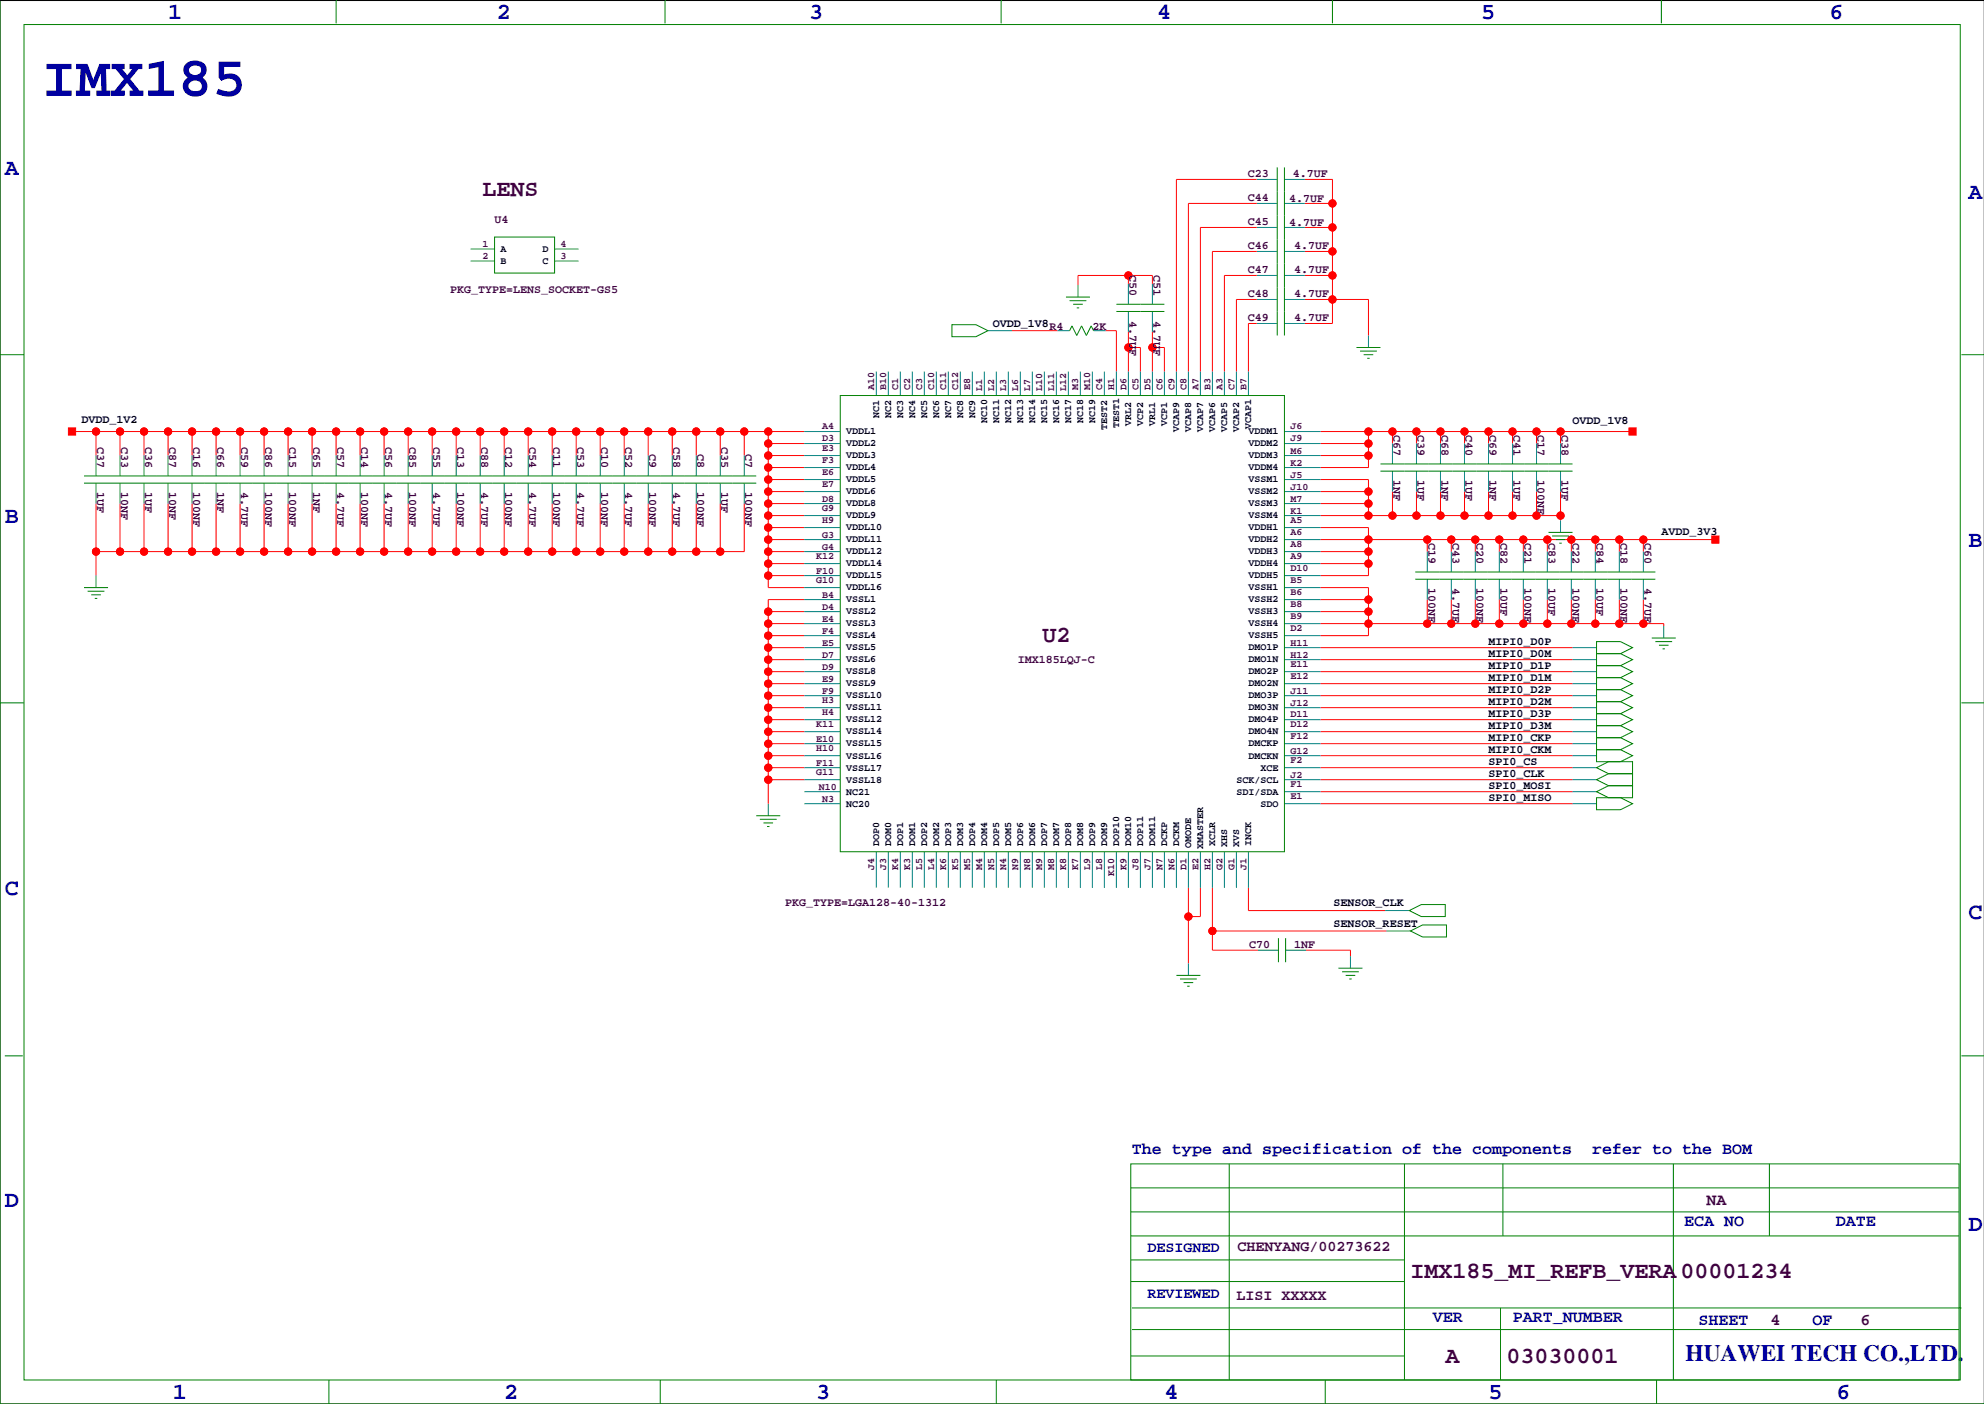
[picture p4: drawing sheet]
<svg xmlns="http://www.w3.org/2000/svg" width="420mm" height="297mm" viewBox="0 0 420 297" stroke-linecap="round" stroke-linejoin="round" font-family="sans-serif">
<defs><g id="words">
<text font-size="12" fill="#0000a0" x="8.9" y="20.3">IMX185</text>
<g font-size="4.9" fill="#0000a0">
<text x="35.6" y="3.9">1</text>
<text x="105.2" y="3.9">2</text>
<text x="171.2" y="3.9">3</text>
<text x="244.9" y="3.9">4</text>
<text x="313.4" y="3.9">5</text>
<text x="387.1" y="3.9">6</text>
<text x="1" y="36.9">A</text>
<text x="416.6" y="42">A</text>
<text x="1" y="110.6">B</text>
<text x="416.6" y="115.7">B</text>
<text x="1" y="189.3">C</text>
<text x="416.6" y="194.4">C</text>
<text x="1" y="255.4">D</text>
<text x="416.6" y="260.5">D</text>
<text x="356.6" y="288">HUAWEI TECH CO.,LTD.</text>
<text x="36.6" y="296">1</text>
<text x="106.7" y="296">2</text>
<text x="172.7" y="296">3</text>
<text x="246.4" y="296">4</text>
<text x="315" y="296">5</text>
<text x="388.6" y="296">6</text>
</g>
<g font-size="4.9" fill="#400040">
<text x="102.1" y="41.5">LENS</text>
<text x="220.6" y="135.9">U2</text>
<text x="298.5" y="270.5">IMX185_MI_REFB_VERA</text>
<text x="355.6" y="270.5">00001234</text>
<text x="305.9" y="288.3">A</text>
<text x="318.8" y="288.3">03030001</text>
</g>
<g font-size="3.5" fill="#0000a0">
<text x="239.5" y="244.2">The type and specification of the components</text>
<text x="336.9" y="244.2">refer to the BOM</text>
<text x="356.4" y="259.4">ECA NO</text>
<text x="388.5" y="259.4">DATE</text>
<text x="303.1" y="279.7">VER</text>
<text x="320.1" y="279.7">PART_NUMBER</text>
<text x="359.4" y="280.3">SHEET</text>
<text x="383.5" y="280.3">OF</text>
</g>
<g font-size="3.5" fill="#400040">
<text x="361.1" y="254.9">NA</text>
<text x="374.6" y="280.3">4</text>
<text x="393.7" y="280.3">6</text>
</g>
<g font-size="3.2" fill="#0000a0">
<text x="242.8" y="264.9">DESIGNED</text>
<text x="242.8" y="274.5">REVIEWED</text>
</g>
<g font-size="3.2" fill="#400040">
<text x="261.9" y="264.7">CHENYANG/00273622</text>
<text x="261.6" y="275.1">LISI XXXXX</text>
</g>
<g font-size="2.5" fill="#400040">
<text x="264" y="37.5">C23</text>
<text x="273.6" y="37.5">4.7UF</text>
<text x="104.6" y="47.1">U4</text>
<text x="264" y="42.5">C44</text>
<text x="264" y="47.6">C45</text>
<text x="272.8" y="42.8">4.7UF</text>
<text x="272.8" y="47.9">4.7UF</text>
<text x="264" y="52.7">C46</text>
<text x="273.8" y="52.7">4.7UF</text>
<text x="239" y="58.2" transform="rotate(90 239 58.2)">C50</text>
<text x="244.1" y="58.2" transform="rotate(90 244.1 58.2)">C51</text>
<text x="264" y="57.8">C47</text>
<text x="273.8" y="57.8">4.7UF</text>
<text x="95.2" y="62.1">PKG_TYPE=LENS_SOCKET-GS5</text>
<text x="264" y="62.9">C48</text>
<text x="273.8" y="62.9">4.7UF</text>
<text x="231.1" y="69.7">2K</text>
<text x="239" y="67.9" transform="rotate(90 239 67.9)">4.7UF</text>
<text x="244.1" y="67.9" transform="rotate(90 244.1 67.9)">4.7UF</text>
<text x="264" y="67.9">C49</text>
<text x="273.8" y="67.9">4.7UF</text>
<text x="20.5" y="94.5" transform="rotate(90 20.5 94.5)">C37</text>
<text x="25.6" y="94.5" transform="rotate(90 25.6 94.5)">C33</text>
<text x="30.7" y="94.5" transform="rotate(90 30.7 94.5)">C36</text>
<text x="35.8" y="94.5" transform="rotate(90 35.8 94.5)">C87</text>
<text x="40.9" y="94.5" transform="rotate(90 40.9 94.5)">C16</text>
<text x="45.9" y="94.5" transform="rotate(90 45.9 94.5)">C66</text>
<text x="51" y="94.5" transform="rotate(90 51 94.5)">C59</text>
<text x="56.1" y="94.5" transform="rotate(90 56.1 94.5)">C86</text>
<text x="61.2" y="94.5" transform="rotate(90 61.2 94.5)">C15</text>
<text x="66.3" y="94.5" transform="rotate(90 66.3 94.5)">C65</text>
<text x="71.3" y="94.5" transform="rotate(90 71.3 94.5)">C57</text>
<text x="76.4" y="94.5" transform="rotate(90 76.4 94.5)">C14</text>
<text x="81.5" y="94.5" transform="rotate(90 81.5 94.5)">C56</text>
<text x="86.6" y="94.5" transform="rotate(90 86.6 94.5)">C85</text>
<text x="91.7" y="94.5" transform="rotate(90 91.7 94.5)">C55</text>
<text x="96.7" y="94.5" transform="rotate(90 96.7 94.5)">C13</text>
<text x="101.8" y="94.5" transform="rotate(90 101.8 94.5)">C88</text>
<text x="106.9" y="94.5" transform="rotate(90 106.9 94.5)">C12</text>
<text x="112" y="94.5" transform="rotate(90 112 94.5)">C54</text>
<text x="117.1" y="94.5" transform="rotate(90 117.1 94.5)">C11</text>
<text x="122.1" y="94.5" transform="rotate(90 122.1 94.5)">C53</text>
<text x="127.2" y="94.5" transform="rotate(90 127.2 94.5)">C10</text>
<text x="132.3" y="94.5" transform="rotate(90 132.3 94.5)">C52</text>
<text x="137.4" y="96" transform="rotate(90 137.4 96)">C9</text>
<text x="142.5" y="94.5" transform="rotate(90 142.5 94.5)">C58</text>
<text x="147.5" y="96" transform="rotate(90 147.5 96)">C8</text>
<text x="152.6" y="94.5" transform="rotate(90 152.6 94.5)">C35</text>
<text x="157.7" y="96" transform="rotate(90 157.7 96)">C7</text>
<text x="294.9" y="91.9" transform="rotate(90 294.9 91.9)">C67</text>
<text x="299.9" y="91.9" transform="rotate(90 299.9 91.9)">C39</text>
<text x="305" y="91.9" transform="rotate(90 305 91.9)">C68</text>
<text x="310.1" y="91.9" transform="rotate(90 310.1 91.9)">C40</text>
<text x="315.2" y="91.9" transform="rotate(90 315.2 91.9)">C69</text>
<text x="320.3" y="91.9" transform="rotate(90 320.3 91.9)">C41</text>
<text x="325.3" y="91.9" transform="rotate(90 325.3 91.9)">C17</text>
<text x="330.4" y="91.9" transform="rotate(90 330.4 91.9)">C38</text>
<text x="294.9" y="101.5" transform="rotate(90 294.9 101.5)">1NF</text>
<text x="299.9" y="101.5" transform="rotate(90 299.9 101.5)">1UF</text>
<text x="305" y="101.5" transform="rotate(90 305 101.5)">1NF</text>
<text x="310.1" y="101.5" transform="rotate(90 310.1 101.5)">1UF</text>
<text x="315.2" y="101.5" transform="rotate(90 315.2 101.5)">1NF</text>
<text x="320.3" y="101.5" transform="rotate(90 320.3 101.5)">1UF</text>
<text x="325.3" y="101.5" transform="rotate(90 325.3 101.5)">100NF</text>
<text x="330.4" y="101.5" transform="rotate(90 330.4 101.5)">1UF</text>
<text x="20.5" y="104" transform="rotate(90 20.5 104)">1UF</text>
<text x="25.6" y="104" transform="rotate(90 25.6 104)">10NF</text>
<text x="30.7" y="104" transform="rotate(90 30.7 104)">1UF</text>
<text x="35.8" y="104" transform="rotate(90 35.8 104)">10NF</text>
<text x="40.9" y="104" transform="rotate(90 40.9 104)">100NF</text>
<text x="45.9" y="104" transform="rotate(90 45.9 104)">1NF</text>
<text x="51" y="104" transform="rotate(90 51 104)">4.7UF</text>
<text x="56.1" y="104" transform="rotate(90 56.1 104)">100NF</text>
<text x="61.2" y="104" transform="rotate(90 61.2 104)">100NF</text>
<text x="66.3" y="104" transform="rotate(90 66.3 104)">1NF</text>
<text x="71.3" y="104" transform="rotate(90 71.3 104)">4.7UF</text>
<text x="76.4" y="104" transform="rotate(90 76.4 104)">100NF</text>
<text x="81.5" y="104" transform="rotate(90 81.5 104)">4.7UF</text>
<text x="86.6" y="104" transform="rotate(90 86.6 104)">100NF</text>
<text x="91.7" y="104" transform="rotate(90 91.7 104)">4.7UF</text>
<text x="96.7" y="104" transform="rotate(90 96.7 104)">100NF</text>
<text x="101.8" y="104" transform="rotate(90 101.8 104)">4.7UF</text>
<text x="106.9" y="104" transform="rotate(90 106.9 104)">100NF</text>
<text x="112" y="104" transform="rotate(90 112 104)">4.7UF</text>
<text x="117.1" y="104" transform="rotate(90 117.1 104)">100NF</text>
<text x="122.1" y="104" transform="rotate(90 122.1 104)">4.7UF</text>
<text x="127.2" y="104" transform="rotate(90 127.2 104)">100NF</text>
<text x="132.3" y="104" transform="rotate(90 132.3 104)">4.7UF</text>
<text x="137.4" y="104" transform="rotate(90 137.4 104)">100NF</text>
<text x="142.5" y="104" transform="rotate(90 142.5 104)">4.7UF</text>
<text x="147.5" y="104" transform="rotate(90 147.5 104)">100NF</text>
<text x="152.6" y="104" transform="rotate(90 152.6 104)">1UF</text>
<text x="157.7" y="104" transform="rotate(90 157.7 104)">100NF</text>
<text x="302.2" y="114.8" transform="rotate(90 302.2 114.8)">C19</text>
<text x="307.3" y="114.8" transform="rotate(90 307.3 114.8)">C43</text>
<text x="312.4" y="114.8" transform="rotate(90 312.4 114.8)">C20</text>
<text x="317.5" y="114.8" transform="rotate(90 317.5 114.8)">C82</text>
<text x="322.6" y="114.8" transform="rotate(90 322.6 114.8)">C21</text>
<text x="327.6" y="114.8" transform="rotate(90 327.6 114.8)">C83</text>
<text x="332.7" y="114.8" transform="rotate(90 332.7 114.8)">C22</text>
<text x="337.8" y="114.8" transform="rotate(90 337.8 114.8)">C84</text>
<text x="342.9" y="114.8" transform="rotate(90 342.9 114.8)">C18</text>
<text x="348" y="114.8" transform="rotate(90 348 114.8)">C60</text>
<text x="302.2" y="124.3" transform="rotate(90 302.2 124.3)">100NF</text>
<text x="307.3" y="124.3" transform="rotate(90 307.3 124.3)">4.7UF</text>
<text x="312.4" y="124.3" transform="rotate(90 312.4 124.3)">100NF</text>
<text x="317.5" y="124.3" transform="rotate(90 317.5 124.3)">10UF</text>
<text x="322.6" y="124.3" transform="rotate(90 322.6 124.3)">100NF</text>
<text x="327.6" y="124.3" transform="rotate(90 327.6 124.3)">10UF</text>
<text x="332.7" y="124.3" transform="rotate(90 332.7 124.3)">100NF</text>
<text x="337.8" y="124.3" transform="rotate(90 337.8 124.3)">10UF</text>
<text x="342.9" y="124.3" transform="rotate(90 342.9 124.3)">100NF</text>
<text x="348" y="124.3" transform="rotate(90 348 124.3)">4.7UF</text>
<text x="215.4" y="140.3">IMX185LQJ-C</text>
<text x="166.1" y="191.6">PKG_TYPE=LGA128-40-1312</text>
<text x="264.3" y="200.5">C70</text>
<text x="273.8" y="200.5">1NF</text>
</g>
<g font-size="2.5">
<text x="210.1" y="69.2">OVDD_1V8R4</text>
<text x="17.3" y="89.5">DVDD_1V2</text>
<text x="332.7" y="89.8">OVDD_1V8</text>
<text x="351.5" y="113.1">AVDD_3V3</text>
<text x="315" y="136.5">MIPI0_D0P</text>
<text x="315" y="141.6">MIPI0_D1P</text>
<text x="315" y="139.1">MIPI0_D0M</text>
<text x="315" y="149.2">MIPI0_D2M</text>
<text x="315" y="146.7">MIPI0_D2P</text>
<text x="315" y="144.1">MIPI0_D1M</text>
<text x="315" y="154.3">MIPI0_D3M</text>
<text x="315" y="151.8">MIPI0_D3P</text>
<text x="315" y="159.4">MIPI0_CKM</text>
<text x="315" y="156.8">MIPI0_CKP</text>
<text x="315" y="161.9">SPI0_CS</text>
<text x="315" y="167">SPI0_MOSI</text>
<text x="315" y="164.5">SPI0_CLK</text>
<text x="315" y="169.5">SPI0_MISO</text>
<text x="282.2" y="191.7">SENSOR_CLK</text>
<text x="282.2" y="196">SENSOR_RESET</text>
</g>
<g font-size="2.1" fill="#400040">
<text x="102.1" y="52.3">1</text>
<text x="118.6" y="52.3">4</text>
<text x="102.1" y="54.8">2</text>
<text x="118.6" y="54.8">3</text>
<text x="185" y="82.4" transform="rotate(-90 185 82.4)">A10</text>
<text x="187.5" y="82.4" transform="rotate(-90 187.5 82.4)">B10</text>
<text x="190.1" y="82.4" transform="rotate(-90 190.1 82.4)">C1</text>
<text x="192.6" y="82.4" transform="rotate(-90 192.6 82.4)">C2</text>
<text x="195.1" y="82.4" transform="rotate(-90 195.1 82.4)">C3</text>
<text x="197.7" y="82.4" transform="rotate(-90 197.7 82.4)">C10</text>
<text x="200.2" y="82.4" transform="rotate(-90 200.2 82.4)">C11</text>
<text x="202.8" y="82.4" transform="rotate(-90 202.8 82.4)">C12</text>
<text x="205.3" y="82.4" transform="rotate(-90 205.3 82.4)">E8</text>
<text x="207.8" y="82.7" transform="rotate(-90 207.8 82.7)">L1</text>
<text x="210.4" y="82.7" transform="rotate(-90 210.4 82.7)">L2</text>
<text x="212.9" y="82.7" transform="rotate(-90 212.9 82.7)">L3</text>
<text x="215.5" y="82.7" transform="rotate(-90 215.5 82.7)">L6</text>
<text x="218" y="82.7" transform="rotate(-90 218 82.7)">L7</text>
<text x="220.5" y="82.7" transform="rotate(-90 220.5 82.7)">L10</text>
<text x="223.1" y="82.7" transform="rotate(-90 223.1 82.7)">L11</text>
<text x="225.6" y="82.7" transform="rotate(-90 225.6 82.7)">L12</text>
<text x="228.2" y="82.4" transform="rotate(-90 228.2 82.4)">M3</text>
<text x="230.7" y="82.4" transform="rotate(-90 230.7 82.4)">M10</text>
<text x="233.2" y="82.4" transform="rotate(-90 233.2 82.4)">C4</text>
<text x="235.8" y="82.4" transform="rotate(-90 235.8 82.4)">H1</text>
<text x="238.3" y="82.4" transform="rotate(-90 238.3 82.4)">D6</text>
<text x="240.9" y="82.4" transform="rotate(-90 240.9 82.4)">C5</text>
<text x="243.4" y="82.4" transform="rotate(-90 243.4 82.4)">D5</text>
<text x="245.9" y="82.4" transform="rotate(-90 245.9 82.4)">C6</text>
<text x="248.5" y="82.4" transform="rotate(-90 248.5 82.4)">C9</text>
<text x="251" y="82.4" transform="rotate(-90 251 82.4)">C8</text>
<text x="253.6" y="82.4" transform="rotate(-90 253.6 82.4)">A7</text>
<text x="256.1" y="82.4" transform="rotate(-90 256.1 82.4)">B3</text>
<text x="258.6" y="82.4" transform="rotate(-90 258.6 82.4)">A3</text>
<text x="261.2" y="82.4" transform="rotate(-90 261.2 82.4)">C7</text>
<text x="263.7" y="82.4" transform="rotate(-90 263.7 82.4)">B7</text>
<text x="174" y="93.4">D3</text>
<text x="174" y="95.5">E3</text>
<text x="174" y="90.9">A4</text>
<text x="273.1" y="93.4">J9</text>
<text x="273.1" y="95.9">M6</text>
<text x="273.1" y="90.9">J6</text>
<text x="174" y="98">F3</text>
<text x="174" y="100.6">E6</text>
<text x="273.1" y="98.5">K2</text>
<text x="273.1" y="101">J5</text>
<text x="174" y="103.1">E7</text>
<text x="174" y="106.1">D8</text>
<text x="273.1" y="103.6">J10</text>
<text x="273.1" y="106.1">M7</text>
<text x="174" y="108.2">G9</text>
<text x="174" y="110.7">H9</text>
<text x="174" y="113.7">G3</text>
<text x="273.1" y="108.6">K1</text>
<text x="273.1" y="110.7">A5</text>
<text x="273.1" y="113.3">A6</text>
<text x="172.7" y="118.3">K12</text>
<text x="174" y="116.3">G4</text>
<text x="273.1" y="115.8">A8</text>
<text x="273.1" y="118.3">A9</text>
<text x="172.7" y="121.3">F10</text>
<text x="172.7" y="123.4">G10</text>
<text x="273.1" y="120.9">D10</text>
<text x="273.1" y="123.4">B5</text>
<text x="273.1" y="126">B6</text>
<text x="174" y="126.4">B4</text>
<text x="174" y="129">D4</text>
<text x="174" y="131.5">E4</text>
<text x="273.1" y="128.5">B8</text>
<text x="273.1" y="131">B9</text>
<text x="174" y="134">F4</text>
<text x="174" y="136.6">E5</text>
<text x="273.1" y="133.6">D2</text>
<text x="273.1" y="136.6">H11</text>
<text x="174" y="139.1">D7</text>
<text x="174" y="141.7">D9</text>
<text x="273.1" y="139.1">H12</text>
<text x="273.1" y="141.2">E11</text>
<text x="273.1" y="143.7">E12</text>
<text x="174" y="144.2">E9</text>
<text x="174" y="146.7">F9</text>
<text x="174" y="148.8">H3</text>
<text x="273.1" y="146.7">J11</text>
<text x="273.1" y="149.3">J12</text>
<text x="172.7" y="153.9">K11</text>
<text x="174" y="151.4">H4</text>
<text x="273.1" y="151.6">D11</text>
<text x="273.1" y="153.9">D12</text>
<text x="172.7" y="156.9">E10</text>
<text x="172.7" y="159">H10</text>
<text x="172.7" y="162">F11</text>
<text x="273.1" y="156.4">F12</text>
<text x="273.1" y="159.4">G12</text>
<text x="273.1" y="161.5">F2</text>
<text x="172.7" y="164.1">G11</text>
<text x="173.2" y="167.1">N10</text>
<text x="273.1" y="164.5">J2</text>
<text x="273.1" y="166.6">F1</text>
<text x="174" y="169.6">N3</text>
<text x="273.1" y="169.1">E1</text>
<text x="185" y="184" transform="rotate(-90 185 184)">J4</text>
<text x="187.5" y="184" transform="rotate(-90 187.5 184)">J3</text>
<text x="190.1" y="184" transform="rotate(-90 190.1 184)">K4</text>
<text x="192.6" y="184" transform="rotate(-90 192.6 184)">K3</text>
<text x="195.1" y="184" transform="rotate(-90 195.1 184)">L5</text>
<text x="197.7" y="184" transform="rotate(-90 197.7 184)">L4</text>
<text x="200.2" y="184" transform="rotate(-90 200.2 184)">K6</text>
<text x="202.8" y="184" transform="rotate(-90 202.8 184)">K5</text>
<text x="205.3" y="184" transform="rotate(-90 205.3 184)">M5</text>
<text x="207.8" y="184" transform="rotate(-90 207.8 184)">M4</text>
<text x="210.4" y="184" transform="rotate(-90 210.4 184)">N5</text>
<text x="212.9" y="184" transform="rotate(-90 212.9 184)">N4</text>
<text x="215.5" y="184" transform="rotate(-90 215.5 184)">N9</text>
<text x="218" y="184" transform="rotate(-90 218 184)">N8</text>
<text x="220.5" y="184" transform="rotate(-90 220.5 184)">M9</text>
<text x="223.1" y="184" transform="rotate(-90 223.1 184)">M8</text>
<text x="225.6" y="184" transform="rotate(-90 225.6 184)">K8</text>
<text x="228.2" y="184" transform="rotate(-90 228.2 184)">K7</text>
<text x="230.7" y="184" transform="rotate(-90 230.7 184)">L9</text>
<text x="233.2" y="184" transform="rotate(-90 233.2 184)">L8</text>
<text x="235.8" y="185.3" transform="rotate(-90 235.8 185.3)">K10</text>
<text x="238.3" y="184" transform="rotate(-90 238.3 184)">K9</text>
<text x="240.9" y="184" transform="rotate(-90 240.9 184)">J8</text>
<text x="243.4" y="184" transform="rotate(-90 243.4 184)">J7</text>
<text x="245.9" y="184" transform="rotate(-90 245.9 184)">N7</text>
<text x="248.5" y="184" transform="rotate(-90 248.5 184)">N6</text>
<text x="251" y="184" transform="rotate(-90 251 184)">D1</text>
<text x="253.6" y="184" transform="rotate(-90 253.6 184)">E2</text>
<text x="256.1" y="184" transform="rotate(-90 256.1 184)">H2</text>
<text x="258.6" y="184" transform="rotate(-90 258.6 184)">G2</text>
<text x="261.2" y="184" transform="rotate(-90 261.2 184)">G1</text>
<text x="263.7" y="184" transform="rotate(-90 263.7 184)">J1</text>
</g>
<g font-size="2.1">
<text x="105.9" y="53.3">A</text>
<text x="114.8" y="53.3">D</text>
<text x="105.9" y="55.8">B</text>
<text x="114.8" y="55.8">C</text>
<text x="186" y="88.5" transform="rotate(-90 186 88.5)">NC1</text>
<text x="188.6" y="88.5" transform="rotate(-90 188.6 88.5)">NC2</text>
<text x="191.1" y="88.5" transform="rotate(-90 191.1 88.5)">NC3</text>
<text x="193.6" y="88.5" transform="rotate(-90 193.6 88.5)">NC4</text>
<text x="196.2" y="88.5" transform="rotate(-90 196.2 88.5)">NC5</text>
<text x="198.7" y="88.5" transform="rotate(-90 198.7 88.5)">NC6</text>
<text x="201.3" y="88.5" transform="rotate(-90 201.3 88.5)">NC7</text>
<text x="203.8" y="88.5" transform="rotate(-90 203.8 88.5)">NC8</text>
<text x="206.3" y="88.5" transform="rotate(-90 206.3 88.5)">NC9</text>
<text x="208.9" y="89.5" transform="rotate(-90 208.9 89.5)">NC10</text>
<text x="211.4" y="89.5" transform="rotate(-90 211.4 89.5)">NC11</text>
<text x="214" y="89.5" transform="rotate(-90 214 89.5)">NC12</text>
<text x="216.5" y="89.5" transform="rotate(-90 216.5 89.5)">NC13</text>
<text x="219" y="89.5" transform="rotate(-90 219 89.5)">NC14</text>
<text x="221.6" y="89.5" transform="rotate(-90 221.6 89.5)">NC15</text>
<text x="224.1" y="89.5" transform="rotate(-90 224.1 89.5)">NC16</text>
<text x="226.7" y="89.5" transform="rotate(-90 226.7 89.5)">NC17</text>
<text x="229.2" y="89.5" transform="rotate(-90 229.2 89.5)">NC18</text>
<text x="231.7" y="89.5" transform="rotate(-90 231.7 89.5)">NC19</text>
<text x="179.1" y="94.4">VDDL2</text>
<text x="179.1" y="91.9">VDDL1</text>
<text x="234.3" y="91" transform="rotate(-90 234.3 91)">TEST2</text>
<text x="236.8" y="90.5" transform="rotate(-90 236.8 90.5)">TEST1</text>
<text x="239.4" y="90" transform="rotate(-90 239.4 90)">VRL2</text>
<text x="241.9" y="90" transform="rotate(-90 241.9 90)">VCP2</text>
<text x="244.4" y="90" transform="rotate(-90 244.4 90)">VRL1</text>
<text x="247" y="90" transform="rotate(-90 247 90)">VCP1</text>
<text x="249.5" y="91.3" transform="rotate(-90 249.5 91.3)">VCAP9</text>
<text x="252.1" y="91.3" transform="rotate(-90 252.1 91.3)">VCAP8</text>
<text x="254.6" y="91.3" transform="rotate(-90 254.6 91.3)">VCAP7</text>
<text x="257.1" y="91.3" transform="rotate(-90 257.1 91.3)">VCAP6</text>
<text x="259.7" y="91.3" transform="rotate(-90 259.7 91.3)">VCAP5</text>
<text x="262.2" y="91.3" transform="rotate(-90 262.2 91.3)">VCAP2</text>
<text x="264.2" y="94.4">VDDM2</text>
<text x="264.2" y="91.9">VDDM1</text>
<text x="264.8" y="90.8" transform="rotate(-90 264.8 90.8)">VCAP1</text>
<text x="179.1" y="97">VDDL3</text>
<text x="179.1" y="99.5">VDDL4</text>
<text x="264.2" y="97">VDDM3</text>
<text x="264.2" y="99.5">VDDM4</text>
<text x="179.1" y="102.1">VDDL5</text>
<text x="179.1" y="104.6">VDDL6</text>
<text x="179.1" y="107.1">VDDL8</text>
<text x="264.2" y="102.1">VSSM1</text>
<text x="264.2" y="104.6">VSSM2</text>
<text x="264.2" y="107.1">VSSM3</text>
<text x="179.1" y="109.7">VDDL9</text>
<text x="179.1" y="112.2">VDDL10</text>
<text x="264.2" y="109.7">VSSM4</text>
<text x="264.2" y="112.2">VDDH1</text>
<text x="179.1" y="114.8">VDDL11</text>
<text x="179.1" y="117.3">VDDL12</text>
<text x="179.1" y="119.8">VDDL14</text>
<text x="264.2" y="114.8">VDDH2</text>
<text x="264.2" y="117.3">VDDH3</text>
<text x="264.2" y="119.8">VDDH4</text>
<text x="179.1" y="122.4">VDDL15</text>
<text x="179.1" y="124.9">VDDL16</text>
<text x="264.2" y="122.4">VDDH5</text>
<text x="264.2" y="124.9">VSSH1</text>
<text x="179.1" y="127.5">VSSL1</text>
<text x="179.1" y="130">VSSL2</text>
<text x="264.2" y="127.5">VSSH2</text>
<text x="264.2" y="130">VSSH3</text>
<text x="179.1" y="132.5">VSSL3</text>
<text x="179.1" y="135.1">VSSL4</text>
<text x="179.1" y="137.6">VSSL5</text>
<text x="264.2" y="132.5">VSSH4</text>
<text x="264.2" y="135.1">VSSH5</text>
<text x="264.2" y="137.6">DMO1P</text>
<text x="179.1" y="140.2">VSSL6</text>
<text x="179.1" y="142.7">VSSL8</text>
<text x="264.2" y="140.2">DMO1N</text>
<text x="264.2" y="142.7">DMO2P</text>
<text x="179.1" y="145.2">VSSL9</text>
<text x="179.1" y="147.8">VSSL10</text>
<text x="264.2" y="145.2">DMO2N</text>
<text x="264.2" y="147.8">DMO3P</text>
<text x="179.1" y="150.3">VSSL11</text>
<text x="179.1" y="152.9">VSSL12</text>
<text x="179.1" y="155.4">VSSL14</text>
<text x="264.2" y="152.9">DMO4P</text>
<text x="264.2" y="155.4">DMO4N</text>
<text x="264.2" y="150.3">DMO3N</text>
<text x="179.1" y="157.9">VSSL15</text>
<text x="179.1" y="160.5">VSSL16</text>
<text x="264.2" y="157.9">DMCKP</text>
<text x="264.2" y="160.5">DMCKN</text>
<text x="179.1" y="163">VSSL17</text>
<text x="179.1" y="165.6">VSSL18</text>
<text x="261.6" y="165.6">SCK/SCL</text>
<text x="266.7" y="163">XCE</text>
<text x="179.1" y="170.6">NC20</text>
<text x="179.1" y="168.1">NC21</text>
<text x="261.6" y="168.1">SDI/SDA</text>
<text x="266.7" y="170.6">SDO</text>
<text x="186" y="178.9" transform="rotate(-90 186 178.9)">DOP0</text>
<text x="188.6" y="178.9" transform="rotate(-90 188.6 178.9)">DOM0</text>
<text x="191.1" y="178.9" transform="rotate(-90 191.1 178.9)">DOP1</text>
<text x="193.6" y="178.9" transform="rotate(-90 193.6 178.9)">DOM1</text>
<text x="196.2" y="178.9" transform="rotate(-90 196.2 178.9)">DOP2</text>
<text x="198.7" y="178.9" transform="rotate(-90 198.7 178.9)">DOM2</text>
<text x="201.3" y="178.9" transform="rotate(-90 201.3 178.9)">DOP3</text>
<text x="203.8" y="178.9" transform="rotate(-90 203.8 178.9)">DOM3</text>
<text x="206.3" y="178.9" transform="rotate(-90 206.3 178.9)">DOP4</text>
<text x="208.9" y="178.9" transform="rotate(-90 208.9 178.9)">DOM4</text>
<text x="211.4" y="178.9" transform="rotate(-90 211.4 178.9)">DOP5</text>
<text x="214" y="178.9" transform="rotate(-90 214 178.9)">DOM5</text>
<text x="216.5" y="178.9" transform="rotate(-90 216.5 178.9)">DOP6</text>
<text x="219" y="178.9" transform="rotate(-90 219 178.9)">DOM6</text>
<text x="221.6" y="178.9" transform="rotate(-90 221.6 178.9)">DOP7</text>
<text x="224.1" y="178.9" transform="rotate(-90 224.1 178.9)">DOM7</text>
<text x="226.7" y="178.9" transform="rotate(-90 226.7 178.9)">DOP8</text>
<text x="229.2" y="178.9" transform="rotate(-90 229.2 178.9)">DOM8</text>
<text x="231.7" y="178.9" transform="rotate(-90 231.7 178.9)">DOP9</text>
<text x="234.3" y="178.9" transform="rotate(-90 234.3 178.9)">DOM9</text>
<text x="236.8" y="178.9" transform="rotate(-90 236.8 178.9)">DOP10</text>
<text x="239.4" y="178.9" transform="rotate(-90 239.4 178.9)">DOM10</text>
<text x="241.9" y="178.9" transform="rotate(-90 241.9 178.9)">DOP11</text>
<text x="244.4" y="178.9" transform="rotate(-90 244.4 178.9)">DOM11</text>
<text x="247" y="178.9" transform="rotate(-90 247 178.9)">DCKP</text>
<text x="249.5" y="178.9" transform="rotate(-90 249.5 178.9)">DCKM</text>
<text x="252.1" y="179.4" transform="rotate(-90 252.1 179.4)">OMODE</text>
<text x="254.6" y="179.7" transform="rotate(-90 254.6 179.7)">XMASTER</text>
<text x="257.1" y="178.9" transform="rotate(-90 257.1 178.9)">XCLR</text>
<text x="259.7" y="179.2" transform="rotate(-90 259.7 179.2)">XHS</text>
<text x="262.2" y="179.2" transform="rotate(-90 262.2 179.2)">XVS</text>
<text x="264.8" y="178.9" transform="rotate(-90 264.8 178.9)">INCK</text>
</g>
</g></defs>
<path d="M419.9 .1h-419.9v296.9h419.9" fill="none" stroke="#000" stroke-width=".21"/>
<g fill="none" stroke="#f00" stroke-width=".21">
<path d="M265.9 38h-17v40.6M276.1 38h5.8v30.4h-5.8M238.8 58.3v1.8M265.9 43h-14.4v35.6M265.9 48.1h-11.9v30.5M265.9 53.2h-9.4v25.4M265.9 58.3h-6.8v20.3M276.1 43h5.8M276.1 48.1h5.8M276.1 53.2h5.8M276.1 58.3h5.8M214.1 70h9.7"/>
<path d="M233.9 70h2.3v8.6M238.8 73.5h2.5v5.1M238.8 70.2v8.4M243.8 60.1v-1.8h-15.7v2M243.8 73.5h2.6v5.1M243.8 70.2v8.4M265.9 68.4h-1.7v10.2M265.9 63.4h-4.3v15.2M276.1 63.4h13.5v7.6M15.2 91.3h155M20.3 91.3v5.1M25.4 91.3v5.1"/>
<path d="M30.5 91.3v5.1M35.6 91.3v5.1M40.6 91.3v5.1M45.7 91.3v5.1M50.8 91.3v5.1M55.9 91.3v5.1M61 91.3v5.1M66 91.3v5.1M71.1 91.3v5.1M76.2 91.3v5.1M81.3 91.3v5.1M86.4 91.3v5.1"/>
<path d="M91.4 91.3v5.1M96.5 91.3v5.1M101.6 91.3v5.1M106.7 91.3v5.1M111.8 91.3v5.1M116.8 91.3v5.1M121.9 91.3v5.1M127 91.3v5.1M132.1 91.3v5.1M137.2 91.3v5.1M142.2 91.3v5.1M147.3 91.3v5.1"/>
<path d="M152.4 91.3v5.1M157.5 91.3v5.1M162.6 93.8h7.6M162.6 96.4h7.6M162.6 98.9h7.6M162.6 91.3v33h7.6M279.4 91.3h66M279.4 93.8h10.2M279.4 96.4h10.2M289.6 91.3v7.6h-10.2M294.6 91.3v2.5M299.7 91.3v2.5"/>
<path d="M304.8 91.3v2.5M309.9 91.3v2.5M315 91.3v2.5M320 91.3v2.5M325.1 91.3v2.5M330.2 91.3v2.5M20.3 106.5v15.3M25.4 106.5v10.2M30.5 106.5v10.2M35.6 106.5v10.2M40.6 106.5v10.2M45.7 106.5v10.2"/>
<path d="M50.8 106.5v10.2M55.9 106.5v10.2M61 106.5v10.2M66 106.5v10.2M71.1 106.5v10.2M76.2 106.5v10.2M81.3 106.5v10.2M86.4 106.5v10.2M91.4 106.5v10.2M96.5 106.5v10.2M101.6 106.5v10.2M106.7 106.5v10.2"/>
<path d="M111.8 106.5v10.2M116.8 106.5v10.2M121.9 106.5v10.2M127 106.5v10.2M132.1 106.5v10.2M137.2 106.5v10.2M142.2 106.5v10.2M147.3 106.5v10.2M152.4 106.5v10.2M157.5 106.5v10.2h-137.2M162.6 116.7h7.6M162.6 101.5h7.6"/>
<path d="M162.6 104h7.6M162.6 106.5h7.6M162.6 109.1h7.6M162.6 111.6h7.6M162.6 114.2h7.6M162.6 119.2h7.6M279.4 116.7h10.2M279.4 101.5h10.2v7.6M279.4 104h10.2M279.4 106.5h10.2M279.4 109.1h50.8M279.4 111.6h10.2v10.2h-10.2"/>
<path d="M279.4 114.2h83.6M279.4 119.2h10.2M294.6 104v5.1M299.7 104v5.1M302 114.2v2.5M304.8 104v5.1M307.1 114.2v2.5M309.9 104v5.1M312.2 114.2v2.5M315 104v5.1M317.2 114.2v2.5M320 104v5.1"/>
<path d="M322.3 114.2v2.5M325.1 104v5.1M327.4 114.2v2.5M330.2 104v6.1M332.5 114.2v2.5M337.6 114.2v2.5M342.6 114.2v2.5M347.7 114.2v2.5M162.6 121.8h7.6M162.6 129.4h7.6M162.6 131.9h7.6M162.6 134.5h7.6"/>
<path d="M162.6 137h7.6M162.6 139.6h7.6M170.2 126.9h-7.6v43.1M279.4 124.3h10.2v10.2h-10.2M279.4 126.9h10.2M279.4 129.4h10.2M279.4 131.9h72.6v.5M279.4 137h53.3M279.4 139.6h53.3M302 126.9v5M307.1 126.9v5M312.2 126.9v5"/>
<path d="M317.2 126.9v5M322.3 126.9v5M327.4 126.9v5M332.5 126.9v5M337.6 126.9v5M342.6 126.9v5M347.7 126.9v5M162.6 142.1h7.6M162.6 144.6h7.6M162.6 147.2h7.6M162.6 149.7h7.6M162.6 152.3h7.6"/>
<path d="M162.6 154.8h7.6M162.6 157.3h7.6M162.6 159.9h7.6M279.4 142.1h53.3M279.4 144.6h53.3M279.4 147.2h53.3M279.4 149.7h53.3M279.4 152.3h53.3M279.4 154.8h53.3M279.4 157.3h53.3M279.4 159.9h53.3M162.6 162.4h7.6"/>
<path d="M162.6 165h7.6M279.4 162.4h53.3M279.4 165h53.3M279.4 167.5h53.3M279.4 170h53.3M251.5 187.8v16M254 187.8v6.1h-2.5M256.5 187.8v13.2h9.7M256.5 197h36.9M264.2 187.8v4.8h28.9M276.4 201h9.4v1.3"/>
<circle cx="238.8" cy="58.3" r=".76"/>
<circle cx="281.9" cy="58.3" r=".76"/>
<circle cx="281.9" cy="53.2" r=".76"/>
<circle cx="281.9" cy="48.1" r=".76"/>
<circle cx="281.9" cy="43" r=".76"/>
<circle cx="238.8" cy="73.5" r=".76"/>
<circle cx="243.8" cy="73.5" r=".76"/>
<circle cx="281.9" cy="63.4" r=".76"/>
<circle cx="20.3" cy="91.3" r=".76"/>
<circle cx="25.4" cy="91.3" r=".76"/>
<circle cx="30.5" cy="91.3" r=".76"/>
<circle cx="35.6" cy="91.3" r=".76"/>
<circle cx="40.6" cy="91.3" r=".76"/>
<circle cx="45.7" cy="91.3" r=".76"/>
<circle cx="50.8" cy="91.3" r=".76"/>
<circle cx="55.9" cy="91.3" r=".76"/>
<circle cx="61" cy="91.3" r=".76"/>
<circle cx="66" cy="91.3" r=".76"/>
<circle cx="71.1" cy="91.3" r=".76"/>
<circle cx="76.2" cy="91.3" r=".76"/>
<circle cx="81.3" cy="91.3" r=".76"/>
<circle cx="86.4" cy="91.3" r=".76"/>
<circle cx="91.4" cy="91.3" r=".76"/>
<circle cx="96.5" cy="91.3" r=".76"/>
<circle cx="101.6" cy="91.3" r=".76"/>
<circle cx="106.7" cy="91.3" r=".76"/>
<circle cx="111.8" cy="91.3" r=".76"/>
<circle cx="116.8" cy="91.3" r=".76"/>
<circle cx="121.9" cy="91.3" r=".76"/>
<circle cx="127" cy="91.3" r=".76"/>
<circle cx="132.1" cy="91.3" r=".76"/>
<circle cx="137.2" cy="91.3" r=".76"/>
<circle cx="142.2" cy="91.3" r=".76"/>
<circle cx="147.3" cy="91.3" r=".76"/>
<circle cx="152.4" cy="91.3" r=".76"/>
<circle cx="157.5" cy="91.3" r=".76"/>
<circle cx="162.6" cy="96.4" r=".76"/>
<circle cx="162.6" cy="91.3" r=".76"/>
<circle cx="162.6" cy="98.9" r=".76"/>
<circle cx="162.6" cy="93.8" r=".76"/>
<circle cx="289.6" cy="96.4" r=".76"/>
<circle cx="289.6" cy="91.3" r=".76"/>
<circle cx="289.6" cy="93.8" r=".76"/>
<circle cx="294.6" cy="91.3" r=".76"/>
<circle cx="299.7" cy="91.3" r=".76"/>
<circle cx="304.8" cy="91.3" r=".76"/>
<circle cx="309.9" cy="91.3" r=".76"/>
<circle cx="315" cy="91.3" r=".76"/>
<circle cx="320" cy="91.3" r=".76"/>
<circle cx="325.1" cy="91.3" r=".76"/>
<circle cx="330.2" cy="91.3" r=".76"/>
<circle cx="20.3" cy="116.7" r=".76"/>
<circle cx="25.4" cy="116.7" r=".76"/>
<circle cx="30.5" cy="116.7" r=".76"/>
<circle cx="35.6" cy="116.7" r=".76"/>
<circle cx="40.6" cy="116.7" r=".76"/>
<circle cx="45.7" cy="116.7" r=".76"/>
<circle cx="50.8" cy="116.7" r=".76"/>
<circle cx="55.9" cy="116.7" r=".76"/>
<circle cx="61" cy="116.7" r=".76"/>
<circle cx="66" cy="116.7" r=".76"/>
<circle cx="71.1" cy="116.7" r=".76"/>
<circle cx="76.2" cy="116.7" r=".76"/>
<circle cx="81.3" cy="116.7" r=".76"/>
<circle cx="86.4" cy="116.7" r=".76"/>
<circle cx="91.4" cy="116.7" r=".76"/>
<circle cx="96.5" cy="116.7" r=".76"/>
<circle cx="101.6" cy="116.7" r=".76"/>
<circle cx="106.7" cy="116.7" r=".76"/>
<circle cx="111.8" cy="116.7" r=".76"/>
<circle cx="116.8" cy="116.7" r=".76"/>
<circle cx="121.9" cy="116.7" r=".76"/>
<circle cx="127" cy="116.7" r=".76"/>
<circle cx="132.1" cy="116.7" r=".76"/>
<circle cx="137.2" cy="116.7" r=".76"/>
<circle cx="142.2" cy="116.7" r=".76"/>
<circle cx="147.3" cy="116.7" r=".76"/>
<circle cx="152.4" cy="116.7" r=".76"/>
<circle cx="162.6" cy="109.1" r=".76"/>
<circle cx="162.6" cy="104" r=".76"/>
<circle cx="162.6" cy="111.6" r=".76"/>
<circle cx="162.6" cy="119.2" r=".76"/>
<circle cx="162.6" cy="114.2" r=".76"/>
<circle cx="162.6" cy="101.5" r=".76"/>
<circle cx="162.6" cy="116.7" r=".76"/>
<circle cx="162.6" cy="106.5" r=".76"/>
<circle cx="289.6" cy="109.1" r=".76"/>
<circle cx="289.6" cy="104" r=".76"/>
<circle cx="289.6" cy="119.2" r=".76"/>
<circle cx="289.6" cy="114.2" r=".76"/>
<circle cx="289.6" cy="116.7" r=".76"/>
<circle cx="289.6" cy="106.5" r=".76"/>
<circle cx="294.6" cy="109.1" r=".76"/>
<circle cx="299.7" cy="109.1" r=".76"/>
<circle cx="302" cy="114.2" r=".76"/>
<circle cx="304.8" cy="109.1" r=".76"/>
<circle cx="307.1" cy="114.2" r=".76"/>
<circle cx="309.9" cy="109.1" r=".76"/>
<circle cx="312.2" cy="114.2" r=".76"/>
<circle cx="315" cy="109.1" r=".76"/>
<circle cx="317.2" cy="114.2" r=".76"/>
<circle cx="320" cy="109.1" r=".76"/>
<circle cx="322.3" cy="114.2" r=".76"/>
<circle cx="325.1" cy="109.1" r=".76"/>
<circle cx="327.4" cy="114.2" r=".76"/>
<circle cx="330.2" cy="109.1" r=".76"/>
<circle cx="332.5" cy="114.2" r=".76"/>
<circle cx="337.6" cy="114.2" r=".76"/>
<circle cx="342.6" cy="114.2" r=".76"/>
<circle cx="347.7" cy="114.2" r=".76"/>
<circle cx="162.6" cy="137" r=".76"/>
<circle cx="162.6" cy="139.6" r=".76"/>
<circle cx="162.6" cy="131.9" r=".76"/>
<circle cx="162.6" cy="134.5" r=".76"/>
<circle cx="162.6" cy="121.8" r=".76"/>
<circle cx="162.6" cy="129.4" r=".76"/>
<circle cx="289.6" cy="126.9" r=".76"/>
<circle cx="289.6" cy="131.9" r=".76"/>
<circle cx="289.6" cy="129.4" r=".76"/>
<circle cx="302" cy="131.9" r=".76"/>
<circle cx="307.1" cy="131.9" r=".76"/>
<circle cx="312.2" cy="131.9" r=".76"/>
<circle cx="317.2" cy="131.9" r=".76"/>
<circle cx="322.3" cy="131.9" r=".76"/>
<circle cx="327.4" cy="131.9" r=".76"/>
<circle cx="332.5" cy="131.9" r=".76"/>
<circle cx="337.6" cy="131.9" r=".76"/>
<circle cx="342.6" cy="131.9" r=".76"/>
<circle cx="347.7" cy="131.9" r=".76"/>
<circle cx="162.6" cy="149.7" r=".76"/>
<circle cx="162.6" cy="152.3" r=".76"/>
<circle cx="162.6" cy="157.3" r=".76"/>
<circle cx="162.6" cy="144.6" r=".76"/>
<circle cx="162.6" cy="147.2" r=".76"/>
<circle cx="162.6" cy="159.9" r=".76"/>
<circle cx="162.6" cy="154.8" r=".76"/>
<circle cx="162.6" cy="142.1" r=".76"/>
<circle cx="162.6" cy="162.4" r=".76"/>
<circle cx="162.6" cy="165" r=".76"/>
<circle cx="251.5" cy="193.9" r=".76"/>
<circle cx="256.5" cy="197" r=".76"/>
</g>
<g fill="#f00" stroke="#f00" stroke-width=".21">
<path d="M14.5 90.5h1.5v1.6h-1.5z" fill-rule="evenodd"/>
<path d="M362.2 113.4h1.5v1.5h-1.5z" fill-rule="evenodd"/>
<path d="M344.7 90.5h1.5v1.6h-1.5z" fill-rule="evenodd"/>
<circle cx="101.6" cy="116.7" r=".76"/>
<circle cx="86.4" cy="116.7" r=".76"/>
<circle cx="55.9" cy="116.7" r=".76"/>
<circle cx="35.6" cy="116.7" r=".76"/>
<circle cx="152.4" cy="116.7" r=".76"/>
<circle cx="147.3" cy="116.7" r=".76"/>
<circle cx="142.2" cy="116.7" r=".76"/>
<circle cx="137.2" cy="116.7" r=".76"/>
<circle cx="132.1" cy="116.7" r=".76"/>
<circle cx="127" cy="116.7" r=".76"/>
<circle cx="121.9" cy="116.7" r=".76"/>
<circle cx="116.8" cy="116.7" r=".76"/>
<circle cx="111.8" cy="116.7" r=".76"/>
<circle cx="106.7" cy="116.7" r=".76"/>
<circle cx="96.5" cy="116.7" r=".76"/>
<circle cx="91.4" cy="116.7" r=".76"/>
<circle cx="81.3" cy="116.7" r=".76"/>
<circle cx="76.2" cy="116.7" r=".76"/>
<circle cx="71.1" cy="116.7" r=".76"/>
<circle cx="66" cy="116.7" r=".76"/>
<circle cx="61" cy="116.7" r=".76"/>
<circle cx="50.8" cy="116.7" r=".76"/>
<circle cx="45.7" cy="116.7" r=".76"/>
<circle cx="20.3" cy="116.7" r=".76"/>
<circle cx="25.4" cy="116.7" r=".76"/>
<circle cx="30.5" cy="116.7" r=".76"/>
<circle cx="40.6" cy="116.7" r=".76"/>
<circle cx="101.6" cy="91.3" r=".76"/>
<circle cx="86.4" cy="91.3" r=".76"/>
<circle cx="55.9" cy="91.3" r=".76"/>
<circle cx="35.6" cy="91.3" r=".76"/>
<circle cx="20.3" cy="91.3" r=".76"/>
<circle cx="25.4" cy="91.3" r=".76"/>
<circle cx="30.5" cy="91.3" r=".76"/>
<circle cx="40.6" cy="91.3" r=".76"/>
<circle cx="45.7" cy="91.3" r=".76"/>
<circle cx="50.8" cy="91.3" r=".76"/>
<circle cx="162.6" cy="121.8" r=".76"/>
<circle cx="162.6" cy="119.2" r=".76"/>
<circle cx="162.6" cy="116.7" r=".76"/>
<circle cx="162.6" cy="114.2" r=".76"/>
<circle cx="162.6" cy="111.6" r=".76"/>
<circle cx="162.6" cy="109.1" r=".76"/>
<circle cx="162.6" cy="106.5" r=".76"/>
<circle cx="162.6" cy="104" r=".76"/>
<circle cx="162.6" cy="101.5" r=".76"/>
<circle cx="162.6" cy="98.9" r=".76"/>
<circle cx="162.6" cy="96.4" r=".76"/>
<circle cx="162.6" cy="93.8" r=".76"/>
<circle cx="162.6" cy="91.3" r=".76"/>
<circle cx="157.5" cy="91.3" r=".76"/>
<circle cx="152.4" cy="91.3" r=".76"/>
<circle cx="147.3" cy="91.3" r=".76"/>
<circle cx="142.2" cy="91.3" r=".76"/>
<circle cx="137.2" cy="91.3" r=".76"/>
<circle cx="132.1" cy="91.3" r=".76"/>
<circle cx="127" cy="91.3" r=".76"/>
<circle cx="121.9" cy="91.3" r=".76"/>
<circle cx="116.8" cy="91.3" r=".76"/>
<circle cx="111.8" cy="91.3" r=".76"/>
<circle cx="106.7" cy="91.3" r=".76"/>
<circle cx="96.5" cy="91.3" r=".76"/>
<circle cx="91.4" cy="91.3" r=".76"/>
<circle cx="81.3" cy="91.3" r=".76"/>
<circle cx="76.2" cy="91.3" r=".76"/>
<circle cx="71.1" cy="91.3" r=".76"/>
<circle cx="66" cy="91.3" r=".76"/>
<circle cx="61" cy="91.3" r=".76"/>
<circle cx="347.7" cy="114.2" r=".76"/>
<circle cx="342.6" cy="114.2" r=".76"/>
<circle cx="317.2" cy="114.2" r=".76"/>
<circle cx="312.2" cy="114.2" r=".76"/>
<circle cx="307.1" cy="114.2" r=".76"/>
<circle cx="302" cy="114.2" r=".76"/>
<circle cx="289.6" cy="114.2" r=".76"/>
<circle cx="289.6" cy="116.7" r=".76"/>
<circle cx="289.6" cy="119.2" r=".76"/>
<circle cx="322.3" cy="114.2" r=".76"/>
<circle cx="327.4" cy="114.2" r=".76"/>
<circle cx="332.5" cy="114.2" r=".76"/>
<circle cx="337.6" cy="114.2" r=".76"/>
<circle cx="162.6" cy="165" r=".76"/>
<circle cx="162.6" cy="162.4" r=".76"/>
<circle cx="162.6" cy="159.9" r=".76"/>
<circle cx="162.6" cy="157.3" r=".76"/>
<circle cx="162.6" cy="154.8" r=".76"/>
<circle cx="162.6" cy="129.4" r=".76"/>
<circle cx="162.6" cy="131.9" r=".76"/>
<circle cx="162.6" cy="134.5" r=".76"/>
<circle cx="162.6" cy="137" r=".76"/>
<circle cx="162.6" cy="139.6" r=".76"/>
<circle cx="162.6" cy="142.1" r=".76"/>
<circle cx="162.6" cy="144.6" r=".76"/>
<circle cx="162.6" cy="147.2" r=".76"/>
<circle cx="162.6" cy="149.7" r=".76"/>
<circle cx="162.6" cy="152.3" r=".76"/>
<circle cx="251.5" cy="193.9" r=".76"/>
<circle cx="256.5" cy="197" r=".76"/>
<circle cx="289.6" cy="109.1" r=".76"/>
<circle cx="289.6" cy="106.5" r=".76"/>
<circle cx="289.6" cy="104" r=".76"/>
<circle cx="294.6" cy="109.1" r=".76"/>
<circle cx="299.7" cy="109.1" r=".76"/>
<circle cx="304.8" cy="109.1" r=".76"/>
<circle cx="309.9" cy="109.1" r=".76"/>
<circle cx="315" cy="109.1" r=".76"/>
<circle cx="320" cy="109.1" r=".76"/>
<circle cx="325.1" cy="109.1" r=".76"/>
<circle cx="330.2" cy="109.1" r=".76"/>
<circle cx="289.6" cy="96.4" r=".76"/>
<circle cx="289.6" cy="93.8" r=".76"/>
<circle cx="289.6" cy="91.3" r=".76"/>
<circle cx="330.2" cy="91.3" r=".76"/>
<circle cx="325.1" cy="91.3" r=".76"/>
<circle cx="320" cy="91.3" r=".76"/>
<circle cx="315" cy="91.3" r=".76"/>
<circle cx="309.9" cy="91.3" r=".76"/>
<circle cx="304.8" cy="91.3" r=".76"/>
<circle cx="299.7" cy="91.3" r=".76"/>
<circle cx="294.6" cy="91.3" r=".76"/>
<circle cx="347.7" cy="131.9" r=".76"/>
<circle cx="289.6" cy="126.9" r=".76"/>
<circle cx="289.6" cy="129.4" r=".76"/>
<circle cx="289.6" cy="131.9" r=".76"/>
<circle cx="302" cy="131.9" r=".76"/>
<circle cx="307.1" cy="131.9" r=".76"/>
<circle cx="312.2" cy="131.9" r=".76"/>
<circle cx="317.2" cy="131.9" r=".76"/>
<circle cx="322.3" cy="131.9" r=".76"/>
<circle cx="327.4" cy="131.9" r=".76"/>
<circle cx="332.5" cy="131.9" r=".76"/>
<circle cx="337.6" cy="131.9" r=".76"/>
<circle cx="342.6" cy="131.9" r=".76"/>
<circle cx="281.9" cy="63.4" r=".76"/>
<circle cx="281.9" cy="58.3" r=".76"/>
<circle cx="281.9" cy="53.2" r=".76"/>
<circle cx="281.9" cy="48.1" r=".76"/>
<circle cx="281.9" cy="43" r=".76"/>
<circle cx="243.8" cy="73.5" r=".76"/>
<circle cx="238.8" cy="58.3" r=".76"/>
<circle cx="238.8" cy="73.5" r=".76"/>
</g>
<g fill="none" stroke="#008080" stroke-width=".21">
<path d="M265.9 38h4.4M271.8 38h4.3M99.6 52.7h5M99.6 55.2h5M117.3 52.7h5.1M117.3 55.2h5.1M265.9 58.3h4.4M265.9 53.2h4.4M265.9 48.1h4.4M265.9 43h4.4M271.8 58.3h4.3M271.8 53.2h4.3"/>
<path d="M271.8 48.1h4.3M271.8 43h4.3M185.4 78.6v5.1M188 78.6v5.1M190.5 78.6v5.1M193 78.6v5.1M195.6 78.6v5.1M198.1 78.6v5.1M200.7 78.6v5.1M203.2 78.6v5.1M205.7 78.6v5.1M208.3 78.6v5.1"/>
<path d="M209 70h5.1M210.8 78.6v5.1M213.4 78.6v5.1M215.9 78.6v5.1M218.4 78.6v5.1M221 78.6v5.1M223.5 78.6v5.1M223.8 70h2.5M226.1 78.6v5.1M228.1 60.3v2.6M228.6 78.6v5.1M231.1 78.6v5.1"/>
<path d="M231.4 70h2.5M233.7 78.6v5.1M236.2 78.6v5.1M238.8 60.1v4.3M238.8 65.9v4.3M238.8 78.6v5.1M241.3 78.6v5.1M243.8 60.1v4.3M243.8 65.9v4.3M243.8 78.6v5.1M246.4 78.6v5.1M248.9 78.6v5.1"/>
<path d="M251.5 78.6v5.1M254 78.6v5.1M256.5 78.6v5.1M259.1 78.6v5.1M261.6 78.6v5.1M264.2 78.6v5.1M265.9 68.4h4.4M265.9 63.4h4.4M271.8 68.4h4.3M271.8 63.4h4.3M289.6 71v2.5M20.3 96.4v4.3"/>
<path d="M25.4 96.4v4.3M30.5 96.4v4.3M35.6 96.4v4.3M40.6 96.4v4.3M45.7 96.4v4.3M50.8 96.4v4.3M55.9 96.4v4.3M61 96.4v4.3M66 96.4v4.3M71.1 96.4v4.3M76.2 96.4v4.3M81.3 96.4v4.3"/>
<path d="M86.4 96.4v4.3M91.4 96.4v4.3M96.5 96.4v4.3M101.6 96.4v4.3M106.7 96.4v4.3M111.8 96.4v4.3M116.8 96.4v4.3M121.9 96.4v4.3M127 96.4v4.3M132.1 96.4v4.3M137.2 96.4v4.3M142.2 96.4v4.3"/>
<path d="M147.3 96.4v4.3M152.4 96.4v4.3M157.5 96.4v4.3M170.2 93.8h7.6M170.2 96.4h7.6M170.2 98.9h7.6M170.2 91.3h7.6M271.8 93.8h7.6M271.8 96.4h7.6M271.8 98.9h7.6M271.8 91.3h7.6M294.6 93.8v4.4"/>
<path d="M294.6 99.7v4.3M299.7 93.8v4.4M299.7 99.7v4.3M304.8 93.8v4.4M304.8 99.7v4.3M309.9 93.8v4.4M309.9 99.7v4.3M315 93.8v4.4M315 99.7v4.3M320 93.8v4.4M320 99.7v4.3M325.1 93.8v4.4"/>
<path d="M325.1 99.7v4.3M330.2 93.8v4.4M330.2 99.7v4.3M20.3 102.2v4.3M25.4 102.2v4.3M30.5 102.2v4.3M35.6 102.2v4.3M40.6 102.2v4.3M45.7 102.2v4.3M50.8 102.2v4.3M55.9 102.2v4.3M61 102.2v4.3"/>
<path d="M66 102.2v4.3M71.1 102.2v4.3M76.2 102.2v4.3M81.3 102.2v4.3M86.4 102.2v4.3M91.4 102.2v4.3M96.5 102.2v4.3M101.6 102.2v4.3M106.7 102.2v4.3M111.8 102.2v4.3M116.8 102.2v4.3M121.9 102.2v4.3"/>
<path d="M127 102.2v4.3M132.1 102.2v4.3M137.2 102.2v4.3M142.2 102.2v4.3M147.3 102.2v4.3M152.4 102.2v4.3M157.5 102.2v4.3M170.2 101.5h7.6M170.2 104h7.6M170.2 106.5h7.6M170.2 109.1h7.6M170.2 111.6h7.6"/>
<path d="M170.2 114.2h7.6M170.2 116.7h7.6M170.2 119.2h7.6M271.8 101.5h7.6M271.8 104h7.6M271.8 106.5h7.6M271.8 109.1h7.6M271.8 111.6h7.6M271.8 114.2h7.6M271.8 116.7h7.6M271.8 119.2h7.6M302 116.7v4.3"/>
<path d="M307.1 116.7v4.3M312.2 116.7v4.3M317.2 116.7v4.3M322.3 116.7v4.3M327.4 116.7v4.3M330.2 110.1v2.5M332.5 116.7v4.3M337.6 116.7v4.3M342.6 116.7v4.3M347.7 116.7v4.3M20.3 121.8v2.5M170.2 137h7.6"/>
<path d="M170.2 139.6h7.6M170.2 121.8h7.6M170.2 124.3h7.6M170.2 126.9h7.6M170.2 129.4h7.6M170.2 131.9h7.6M170.2 134.5h7.6M271.8 137h7.6M271.8 139.6h7.6M271.8 121.8h7.6M271.8 124.3h7.6M271.8 126.9h7.6"/>
<path d="M271.8 129.4h7.6M271.8 131.9h7.6M271.8 134.5h7.6M302 122.5v4.4M307.1 122.5v4.4M312.2 122.5v4.4M317.2 122.5v4.4M322.3 122.5v4.4M327.4 122.5v4.4M332.5 122.5v4.4M332.7 137h5.1M332.7 139.6h5.1"/>
<path d="M337.6 122.5v4.4M342.6 122.5v4.4M347.7 122.5v4.4M352 132.4v2.6M170.2 144.6h7.6M170.2 142.1h7.6M170.2 147.2h7.6M170.2 149.7h7.6M170.2 152.3h7.6M170.2 154.8h7.6M170.2 157.3h7.6M170.2 159.9h7.6"/>
<path d="M271.8 144.6h7.6M271.8 142.1h7.6M271.8 147.2h7.6M271.8 149.7h7.6M271.8 152.3h7.6M271.8 154.8h7.6M271.8 157.3h7.6M271.8 159.9h7.6M332.7 144.6h5.1M332.7 142.1h5.1M332.7 147.2h5.1M332.7 149.7h5.1"/>
<path d="M332.7 152.3h5.1M332.7 154.8h5.1M332.7 157.3h5.1M332.7 159.9h5.1M162.6 170v2.6M170.2 165h7.6M170.2 167.5h7.6M170.2 170h7.6M170.2 162.4h7.6M271.8 165h7.6M271.8 167.5h7.6M271.8 170h7.6"/>
<path d="M271.8 162.4h7.6M332.7 165h5.1M332.7 167.5h5.1M332.7 170h5.1M332.7 162.4h5.1M185.4 180.2v7.6M188 180.2v7.6M190.5 180.2v7.6M193 180.2v7.6M195.6 180.2v7.6M198.1 180.2v7.6M200.7 180.2v7.6"/>
<path d="M203.2 180.2v7.6M205.7 180.2v7.6M208.3 180.2v7.6M210.8 180.2v7.6M213.4 180.2v7.6M215.9 180.2v7.6M218.4 180.2v7.6M221 180.2v7.6M223.5 180.2v7.6M226.1 180.2v7.6M228.6 180.2v7.6M231.1 180.2v7.6"/>
<path d="M233.7 180.2v7.6M236.2 180.2v7.6M238.8 180.2v7.6M241.3 180.2v7.6M243.8 180.2v7.6M246.4 180.2v7.6M248.9 180.2v7.6M251.5 180.2v7.6M254 180.2v7.6M256.5 180.2v7.6M259.1 180.2v7.6M261.6 180.2v7.6"/>
<path d="M264.2 180.2v7.6M293.1 192.6h5.1M293.4 197h5M251.5 203.8v2.6M266.2 201h4.3M272 201h4.4M285.8 202.3v2.5"/>
</g>
<g fill="none" stroke="#008000" stroke-width=".21">
<path d="M0 -.1v297.1h419.9M71.1 0v4.9M140.7 0v4.9M211.8 0v4.9M281.9 0v4.9M351.5 0v4.9M5.1 5.2h409.7v286.8h-409.7zM270.3 35.4v35.6M271.8 35.4v35.6M104.6 50.2h12.7v7.6h-12.7zM0 75h5.1M201.4 68.7h5.1l2.5 1.3-2.5 1.2h-5.1z"/>
<path d="M225.6 62.9h5M226.3 63.6h3.6M226.3 70l.5-1.1 1 2.1 1.1-2.1 1 2.1 1-2.1 .5 1.1M227.1 64.4h2M227.8 65.1h.5M236.2 64.4h10.2M236.2 65.9h10.2M287 73.5h5.1M287.8 74.3h3.5M288.5 75h2.1M289.3 75.8h.5M415 75h4.9"/>
<path d="M177.8 83.7h94v96.5h-94zM292.1 98.2h40.6M292.1 99.7h40.6M17.8 100.7h142.2M17.8 102.2h142.2M327.7 112.6h5M328.4 113.4h3.6M329.2 114.2h2M329.9 114.9h.6M17.8 124.3h5.1M18.5 125.1h3.6M19.3 125.8h2"/>
<path d="M20.1 126.6h.5M299.5 121h50.8M299.5 122.5h50.8M337.8 135.7h5.1l2.5 1.3-2.5 1.3h-5.1zM337.8 138.3h5.1l2.5 1.3-2.5 1.2h-5.1zM349.5 135h5.1M350.3 135.7h3.5M351 136.5h2.1M351.8 137.3h.5M0 148.7h5.1M337.8 143.4h5.1l2.5 1.2-2.5 1.3h-5.1zM337.8 140.8h5.1l2.5 1.3-2.5 1.3h-5.1z"/>
<path d="M337.8 145.9h5.1l2.5 1.3-2.5 1.2h-5.1zM337.8 148.4h5.1l2.5 1.3-2.5 1.3h-5.1zM337.8 151h5.1l2.5 1.3-2.5 1.2h-5.1zM337.8 153.5h5.1l2.5 1.3-2.5 1.3h-5.1zM337.8 156.1h5.1l2.5 1.2-2.5 1.3h-5.1zM337.8 158.6h5.1l2.5 1.3-2.5 1.2h-5.1zM415 148.7h4.9M160 172.6h5.1M160.8 173.3h3.5M161.5 174.1h2.1M162.3 174.9h.5M337.8 165l2.6-1.3h5v2.5h-5z"/>
<path d="M337.8 167.5l2.6-1.3h5v2.6h-5zM337.8 168.8h5.1l2.5 1.2-2.5 1.3h-5.1zM337.8 162.4l2.6-1.3h5v2.6h-5zM270.5 198.5v5.1M272 198.5v5.1M298.2 192.6l2.5-1.2h5.1v2.5h-5.1zM298.4 197l2.6-1.3h5.1v2.5h-5.1zM248.9 206.4h5.1M249.7 207.1h3.5M250.4 207.9h2.1M251.2 208.6h.5M283.2 204.8h5.1"/>
<path d="M284 205.6h3.5M284.7 206.4h2.1M285.5 207.1h.5M1 223.4h3.8M415 223.4h4.9M239.3 246.2h175.2v45.8h-175.2zM239.3 251.3h175.2M239.3 256.4h175.2M260.1 246.2v45.8M297.2 246.2v45.8M318 246.2v15.3M354.1 246.2v45.8"/>
<path d="M374.4 246.2v15.3M239.3 266.6h57.9M239.3 261.5h175.2M239.3 271.1h57.9M239.5 276.7h175.5M317.5 276.7v15.3M69.6 292v5M139.7 292v5M210.8 292v5M239.3 286.9h57.9M239.5 281.3h175M280.4 292v5"/>
<path d="M350.5 292v5M383.5 287.4h.1"/>
</g>
<use href="#words"/>
</svg>
